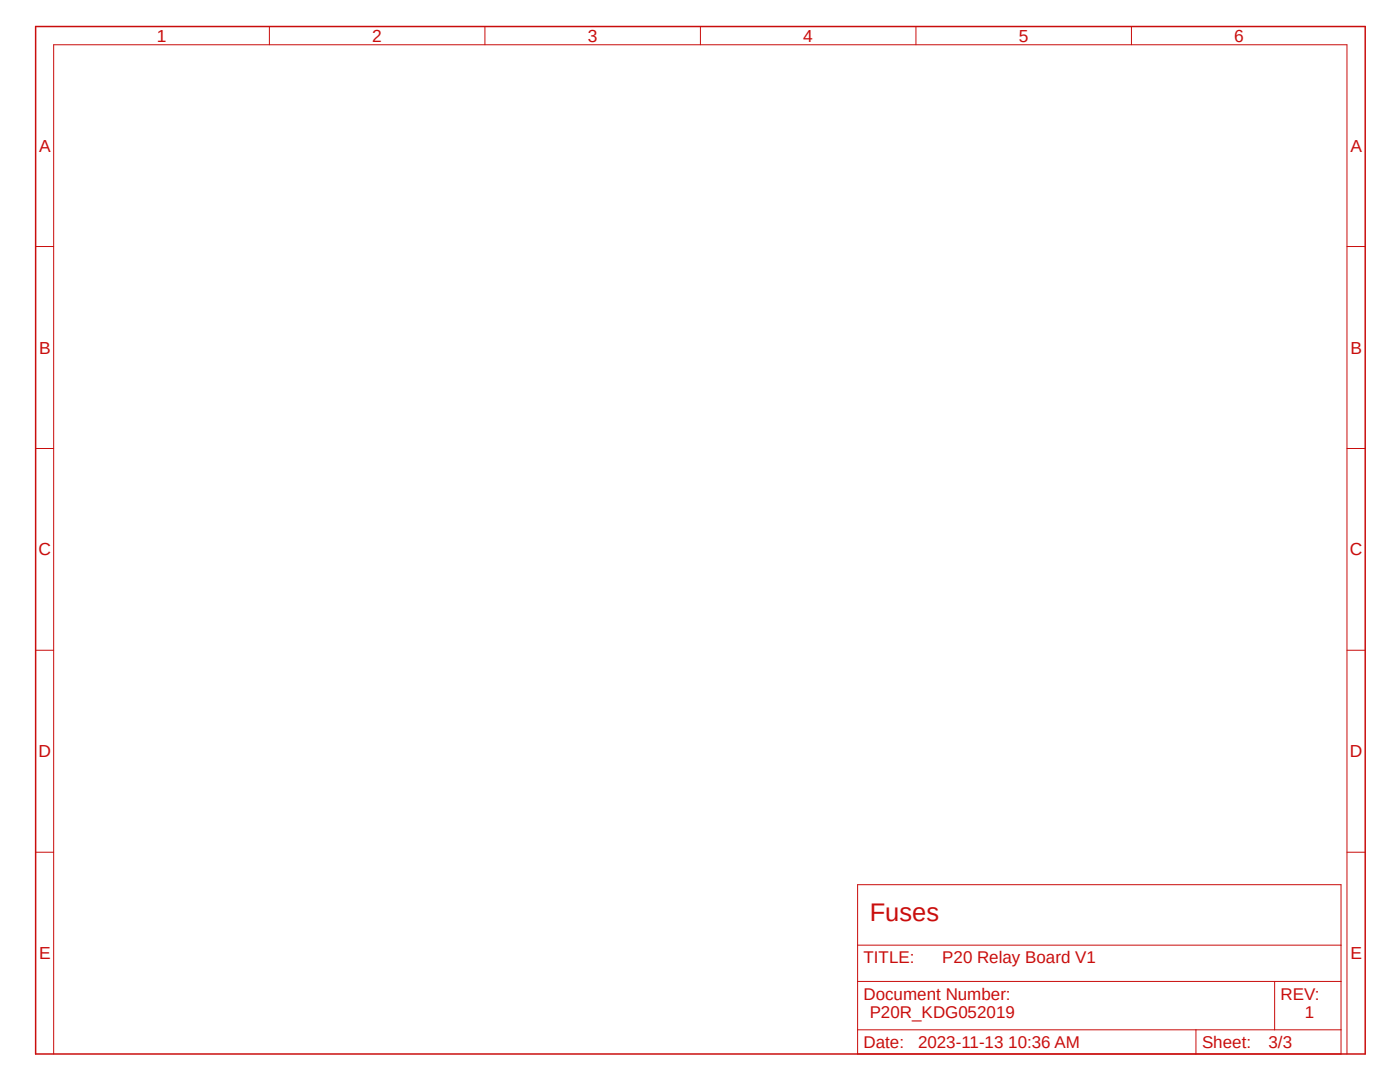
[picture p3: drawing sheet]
<svg xmlns="http://www.w3.org/2000/svg" width="279mm" height="216mm" viewBox="0 0 279 216" stroke-linecap="round" stroke-linejoin="round" font-family="sans-serif">
<defs><g id="words">
<text font-size="5.1" fill="#c90d0c" x="173.6" y="183.8">Fuses</text>
<g font-size="3.5" fill="#c90d0c">
<text x="31.3" y="8.3">1</text>
<text x="74.3" y="8.3">2</text>
<text x="117.3" y="8.3">3</text>
<text x="160.3" y="8.3">4</text>
<text x="203.3" y="8.3">5</text>
<text x="246.3" y="8.3">6</text>
<text x="7.8" y="30.3">A</text>
<text x="269.5" y="30.3">A</text>
<text x="7.8" y="70.6">B</text>
<text x="269.5" y="70.6">B</text>
<text x="7.7" y="110.8">C</text>
<text x="269.4" y="110.8">C</text>
<text x="7.7" y="151.1">D</text>
<text x="269.4" y="151.1">D</text>
<text x="7.8" y="191.4">E</text>
<text x="269.5" y="191.4">E</text>
</g>
<g font-size="3.4" fill="#c90d0c">
<text x="172.3" y="192.2">TITLE:</text>
<text x="188" y="192.2">P20 Relay Board V1</text>
<text x="172.3" y="199.5">Document Number:</text>
<text x="173.6" y="203.1">P20R_KDG052019</text>
<text x="255.6" y="199.5">REV:</text>
<text x="260.4" y="203.1">1</text>
<text x="172.3" y="209.1">Date:</text>
<text x="183.2" y="209.1">2023-11-13 10:36 AM</text>
<text x="239.9" y="209.1">Sheet:</text>
<text x="253.2" y="209.1">3/3</text>
</g>
</g></defs>
<path d="M6.6 5l266.2 205.9M272.8 5l-266.2 205.9" fill="none" stroke="#fff" stroke-width=".2"/>
<path d="M7.1 5.3h265.4v205h-265.4z" fill="none" stroke="#c90d0c" stroke-width=".3"/>
<g fill="none" stroke="#c90d0c" stroke-width=".2">
<path d="M53.8 5.3v3.6M96.8 5.3v3.6M139.8 5.3v3.6M182.8 5.3v3.6M225.8 5.3v3.6M7.1 49.2h3.6M268.8 49.2h3.7M7.1 89.5h3.6M268.8 89.5h3.7M7.1 129.8h3.6M268.8 129.8h3.7M7.1 170.1h3.6"/>
<path d="M171.2 176.5h96.4v33.8h-96.4zM268.8 170.1h3.7M171.2 195.8h96.4M171.2 188.6h96.4M254.4 195.8v9.7M10.7 210.3v-201.4h258.1v201.4M171.2 205.5h96.4M238.7 205.5v4.8"/>
</g>
<use href="#words"/>
</svg>
